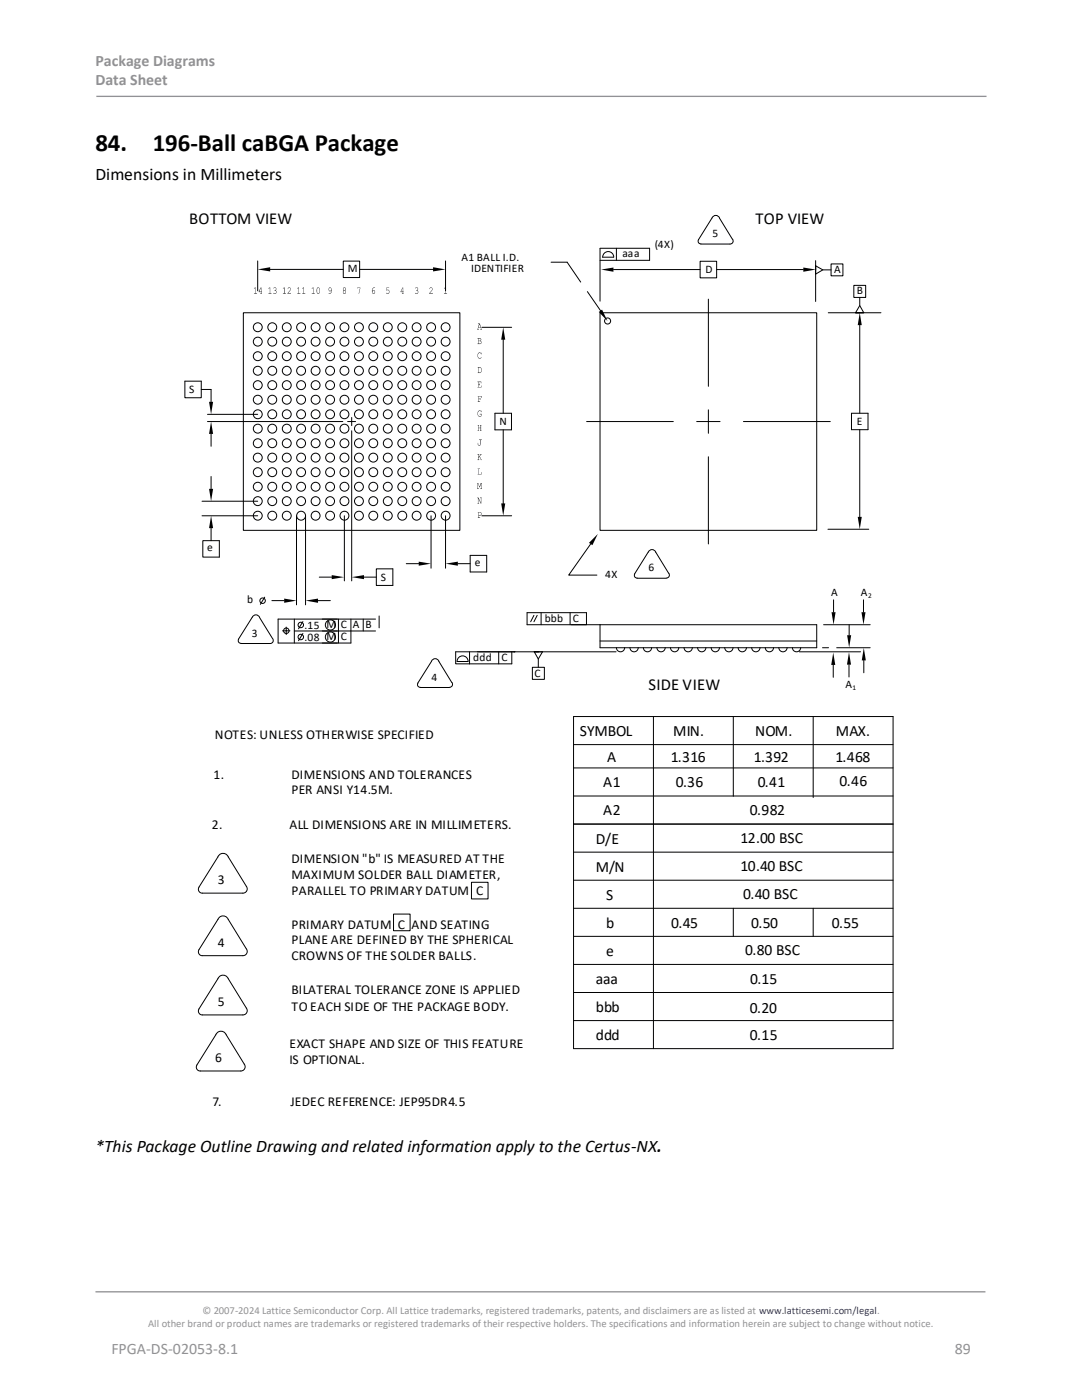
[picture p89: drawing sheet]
<svg xmlns="http://www.w3.org/2000/svg" width="216mm" height="279mm" viewBox="0 0 216 279" stroke-linecap="round" stroke-linejoin="round" font-family="sans-serif">
<defs><g id="words">
<g font-size="5">
<text x="19" y="30.1">84.</text>
<text x="30.5" y="30.1">196-Ball caBGA Package</text>
</g>
<g font-size="3.5">
<text x="19" y="35.9">Dimensions in Millimeters</text>
<text x="19" y="229.9">*This Package Outline Drawing and related information apply to the Certus-NX.</text>
</g>
<g font-size="3.3">
<text x="37.8" y="44.8">BOTTOM VIEW</text>
<text x="150.8" y="44.8">TOP VIEW</text>
<text x="129.4" y="137.7">SIDE VIEW</text>
</g>
<g font-size="3.2" fill="#919195">
<text x="19" y="13.2">Package Diagrams</text>
<text x="19" y="17.1">Data Sheet</text>
<text x="22.2" y="270.2">FPGA-DS-02053-8.1</text>
<text x="190.5" y="270.2">89</text>
</g>
<g font-size="3.1">
<text x="115.7" y="146.8">SYMBOL</text>
<text x="134.3" y="146.8">MIN.</text>
<text x="150.7" y="146.8">NOM.</text>
<text x="166.8" y="146.8">MAX.</text>
<text x="121.1" y="152.1">A</text>
<text x="133.8" y="152.1">1.316</text>
<text x="150.4" y="152.1">1.392</text>
<text x="166.7" y="152.1">1.468</text>
<text x="120.4" y="157.1">A1</text>
<text x="134.8" y="157.1">0.36</text>
<text x="151.2" y="157.1">0.41</text>
<text x="167.5" y="156.8">0.46</text>
<text x="120.4" y="162.7">A2</text>
<text x="149.6" y="162.6">0.982</text>
<text x="118.9" y="168.3">D/E</text>
<text x="118.9" y="174">M/N</text>
<text x="147.8" y="173.8">10.40 BSC</text>
<text x="147.8" y="168.2">12.00 BSC</text>
<text x="121" y="179.6">S</text>
<text x="148.3" y="179.4">0.40 BSC</text>
<text x="121" y="185.2">b</text>
<text x="133.9" y="185.2">0.45</text>
<text x="149.9" y="185.2">0.50</text>
<text x="166" y="185.2">0.55</text>
<text x="120.9" y="190.8">e</text>
<text x="148.7" y="190.6">0.80 BSC</text>
<text x="118.9" y="196.4">aaa</text>
<text x="149.7" y="196.4">0.15</text>
<text x="118.9" y="202">bbb</text>
<text x="149.6" y="202.2">0.20</text>
<text x="118.9" y="207.6">ddd</text>
<text x="149.6" y="207.6">0.15</text>
</g>
<g font-size="2.7">
<text x="42.9" y="147.4">NOTES: UNLESS OTHERWISE SPECIFIED</text>
<text x="42.6" y="155.5">1.</text>
<text x="58.2" y="155.5">DIMENSIONS AND TOLERANCES</text>
<text x="58.2" y="158.5">PER ANSI Y14.5M.</text>
<text x="42.3" y="165.4">2.</text>
<text x="57.8" y="165.4">ALL DIMENSIONS ARE IN MILLIMETERS.</text>
<text x="58.2" y="172.3">DIMENSION &quot;b&quot; IS MEASURED AT THE</text>
<text x="43.4" y="176.4">3</text>
<text x="58.2" y="178.6">PARALLEL TO PRIMARY DATUM C</text>
<text x="58.2" y="175.4">MAXIMUM SOLDER BALL DIAMETER,</text>
<text x="58.2" y="185.4">PRIMARY DATUM C AND SEATING</text>
<text x="43.5" y="188.9">4</text>
<text x="58.2" y="188.5">PLANE ARE DEFINED BY THE SPHERICAL</text>
<text x="58.2" y="191.6">CROWNS OF THE SOLDER BALLS.</text>
<text x="43.4" y="200.8">5</text>
<text x="58.2" y="198.4">BILATERAL TOLERANCE ZONE IS APPLIED</text>
<text x="58.2" y="201.7">TO EACH SIDE OF THE PACKAGE BODY.</text>
<text x="57.8" y="209.2">EXACT SHAPE AND SIZE OF THIS FEATURE</text>
<text x="42.9" y="212">6</text>
<text x="57.8" y="212.4">IS OPTIONAL.</text>
<text x="42.4" y="220.8">7.</text>
<text x="58" y="220.7">JEDEC REFERENCE: JEP95DR4.5</text>
</g>
<g font-size="2.3">
<text x="142.1" y="47.3">5</text>
<text x="92.1" y="52">A1 BALL I.D.</text>
<text x="124.2" y="51.2">aaa</text>
<text x="130.7" y="49.6">(4X)</text>
<text x="69.4" y="54.2">M</text>
<text x="94" y="54.3">IDENTIFIER</text>
<text x="140.7" y="54.4">D</text>
<text x="166.4" y="54.4">A</text>
<text x="171" y="58.7">B</text>
<text x="37.7" y="78.4">S</text>
<text x="99.7" y="84.7">N</text>
<text x="171" y="84.8">E</text>
<text x="41.3" y="110">e</text>
<text x="94.8" y="113">e</text>
<text x="76" y="115.9">S</text>
<text x="120.7" y="115.3">4X</text>
<text x="129.4" y="114">6</text>
<text x="165.8" y="119">A</text>
<text x="171.8" y="119">A</text>
<text x="49.3" y="120.4">b</text>
<text x="60.7" y="125.5">.15 M</text>
<text x="68" y="125.4">C</text>
<text x="70.4" y="125.4">A</text>
<text x="72.9" y="125.4">B</text>
<text x="108.7" y="124.2">bbb</text>
<text x="114.3" y="124.1">C</text>
<text x="50.3" y="127.1">3</text>
<text x="60.7" y="127.9">.08 M</text>
<text x="68" y="127.7">C</text>
<text x="100.1" y="132">C</text>
<text x="86.1" y="135.9">4</text>
<text x="94.4" y="132">ddd</text>
<text x="106.7" y="135.1">C</text>
<text x="168.7" y="137.4">A</text>
</g>
<g font-size="2.1" fill="#919195">
<text x="40.4" y="262.3">© 2007-2024 Lattice Semiconductor Corp. All Lattice trademarks, registered trademarks, patents, and disclaimers are as listed at www.latticesemi.com/legal.</text>
<text x="29.6" y="264.9">All other brand or product names are trademarks or registered trademarks of their respective holders. The specifications and information herein are subject to change without notice.</text>
</g>
<g font-size="1.5">
<text x="173.2" y="119.3">2</text>
<text x="170.1" y="137.7">1</text>
</g>
</g></defs>
<path d="M19.2 19.2h177.6M19 257.8h177.6" fill="none" stroke="#919195" stroke-width=".26"/>
<g fill="none" stroke="#000" stroke-width=".2">
<path d="M51.4 52.1v5.9M53 53.8h15.5M68.5 52.1h3.3v3.3h-3.3zM71.8 53.8h15.5M88.9 52.1v5.9M110 52.3h3.2l2.7 4M117.2 58.2l2.7 4M119.7 49.5h9.9v2.5h-9.9M119.7 49.6v10.5M120.2 51.3h2.2M120.3 51.3a1.1 1.1 0 0 1 1.1-1.1 1.1 1.1 0 0 1 1.1 1.1M122.4 53.8h17.3"/>
<path d="M123 49.5v2.5M139.7 52.1h3.3v3.4h-3.3zM141.3 59.7v17.4M142.2 43.3l.6-.3 .6 .3 2.8 4.4a.61 .61 0 0 1 0 .7 .61 .61 0 0 1-.5 .3h-5.8l-.5-.3v-.5zM143 53.8h17.3M162.7 53l1.5 .9M162.7 52v8.2M165.8 52.7h2.4v2.3h-2.4zM165.8 53.9h-1.6l-1.5 .8v-1.7v.9M170.4 57h2.3v2.4h-2.3zM171.6 59.4v1.6l.8 1.4M36.9 76.1h3.3v3.3h-3.3z"/>
<path d="M40.2 77.7h1.9v2.5M48.6 62.4h43.2v43.4h-43.2zM96.2 65.3h5.9M100.4 66.9v15.6M119.7 62.4h43.3v43.4h-43.3zM165.3 62.4h10.5M171.6 61l-.9 1.4h.9M171.6 64.9v17.6M41.4 84.1h27M41.4 82.7h10M42.1 86.6v2.5M42.1 95.1v2.5"/>
<path d="M69.4 84.1h1.6M70.2 83.3v1.6M70.2 86v29.9M98.8 82.5h3.3v3.3h-3.3zM100.4 85.8v15.6M117.1 84.1h17.2M139 84.1h4.7M141.3 81.8v4.7M141.3 91.2v17.4M148.3 84.1h17.4M169.9 82.5h3.3v3.3h-3.3zM171.6 85.8v17.4"/>
<path d="M40.3 102.9h11.1M40.3 100h11.1M40.5 107.9h3.3v3.3h-3.3zM42.1 105.4v2.5M52.8 119.2l-.9 1.4M54.2 119.9h2.5M59.2 102.9v17.8M61 102.9v17.8M63.5 119.9h2.4M63.7 115.2h2.5M68.7 102.9v13M72.6 115.2h2.5"/>
<path d="M75.1 113.5h3.3v3.3h-3.3zM81.1 112.5h2.5M86 102.9v10.5M88.9 102.9v10.5M91.4 112.5h2.4M93.8 110.8h3.3v3.3h-3.3zM96.2 102.9h5.9M117.9 108.6l-4.4 6.2h5.6M133.4 114.4a.61 .61 0 0 1 .1 .6 .61 .61 0 0 1-.6 .4h-5.8l-.5-.3 .1-.6 2.6-4.3a.81 .81 0 0 1 .8-.5 .81 .81 0 0 1 .7 .5l2.6 4.2M165.2 105.6h8.2M166.3 119.7v2.5M172.3 119.7v2.5"/>
<path d="M47.6 127.6v.5l.3 .3h6M50.3 123.2l-2.7 4.4M50.3 123.2a.79 .79 0 0 1 .8-.5 .79 .79 0 0 1 .7 .5M51.8 123.2l2.6 4.2M54.4 127.4a.61 .61 0 0 1 .1 .7 .61 .61 0 0 1-.6 .3M56.4 125.9h.7v.7M57.1 125.1v.8h.8M58.7 125.9h8.6zM58.7 123.6v4.7M60.4 126.4l-.8 1.5M60.4 124.1l-.8 1.4M64.3 125.9h10.6z"/>
<path d="M67.5 123.6v4.7M70 123.6v4.7h-14.5v-4.7h19.4M72.5 123.6v2.3M75.7 122.9v2.4M87.6 132l2.5 4.2M87.6 132a.79 .79 0 0 0-.8-.5 .79 .79 0 0 0-.7 .5l-2.7 4.3M90.2 136.2a.61 .61 0 0 1 0 .6 .61 .61 0 0 1-.5 .4h-5.8l-.5-.3v-.6M93.4 132a1.1 1.1 0 0 0-1.1-1.1 1.1 1.1 0 0 0-1.1 1.1h2.2M93.7 130.1v2.4M99.5 130.1v2.4M102.1 130.1v2.4h-8.4M105.2 122.3h11.8v2.4h-11.8z"/>
<path d="M106.2 133.2h2.4v2.4h-2.4zM106.5 122.8l-.6 1.3M106.6 130.1l.8 1.4M107.2 122.8l-.7 1.3M107.5 130.1h-.9h1.7l-.9 1.4v1.7M108 122.3v2.4M113.8 122.3v2.4M114 124.7h49v4.6h-43.3v-4.6M119.7 127.9h43.3M122.9 130.1h-32v2.4h2.8M123 129.3a.82 .82 0 0 0 .8 .8 .82 .82 0 0 0 .8-.8M125.7 129.3a.82 .82 0 0 0 .8 .8 .82 .82 0 0 0 .9-.8"/>
<path d="M128.4 129.3a.82 .82 0 0 0 .8 .8 .82 .82 0 0 0 .8-.8M131.1 129.3a.82 .82 0 0 0 .8 .8 .82 .82 0 0 0 .8-.8M133.8 129.3a.82 .82 0 0 0 .8 .8 .82 .82 0 0 0 .8-.8M136.5 129.3a.82 .82 0 0 0 .8 .8 .82 .82 0 0 0 .8-.8M139.2 129.3a.82 .82 0 0 0 .8 .8 .82 .82 0 0 0 .9-.8M141.9 129.3a.82 .82 0 0 0 .8 .8 .82 .82 0 0 0 .9-.8M144.6 129.3a.82 .82 0 0 0 .8 .8 .82 .82 0 0 0 .9-.8M147.3 129.3a.82 .82 0 0 0 .8 .8 .82 .82 0 0 0 .8-.8M150 129.3a.82 .82 0 0 0 .8 .8 .82 .82 0 0 0 .8-.8M152.7 129.3a.82 .82 0 0 0 .8 .8 .82 .82 0 0 0 .9-.8M155.4 129.3a.82 .82 0 0 0 .8 .8 .82 .82 0 0 0 .9-.8M158.1 129.3a.82 .82 0 0 0 .8 .8 .82 .82 0 0 0 .9-.8"/>
<path d="M159.5 130.1h12.2M164.1 129.3h1.2M164.3 124.7h9.3M166.3 132.7v2.5M166.9 129.3h6.7M169.4 132.6v2.5M169.4 124.7v2.1M172.4 131.8v2.5M114.4 143h63.8v66.3h-63.8zM114.4 158.9h63.8M114.4 153.3h63.8M114.4 148.6h63.8"/>
<path d="M130.4 143v66.3M146.3 143v15.9M162.3 143v16.2M43.8 170.5a1.11 1.11 0 0 1 1.7 .5l3.8 6a.84 .84 0 0 1-.8 1.2h-8.4a.78 .78 0 0 1-.4-1.2zM94.1 176.1h3.3v3.3h-3.3zM114.4 164.5h63.8M114.4 175.7h63.8M114.4 170.1h63.8M43.5 195.3a1.11 1.11 0 0 1 1-.7 1.11 1.11 0 0 1 1 .7M43.5 195.3l-3.8 6.1a.78 .78 0 0 0 .7 1.1h8.1a.84 .84 0 0 0 .7-.4 .84 .84 0 0 0 0-.9l-3.7-5.9M43.8 183a1.11 1.11 0 0 1 1.7 .5l3.8 6a.84 .84 0 0 1-.8 1.2h-8.4a.78 .78 0 0 1-.4-1.2zM78.5 182.4h3.3v3.3h-3.3z"/>
<path d="M114.4 198.1h63.8M114.4 192.5h63.8M114.4 186.9h63.8M114.4 181.3h63.8M146.3 181.3v5.6M162.3 181.3v5.6M43.4 206a1.1 1.1 0 0 1 1.7 .5l3.7 6a.84 .84 0 0 1-.8 1.2h-8.3a.78 .78 0 0 1-.4-1.2zM114.4 203.7h63.8"/>
<circle cx="51.4" cy="76.9" r=".89"/>
<circle cx="51.4" cy="71.1" r=".89"/>
<circle cx="51.4" cy="68.2" r=".89"/>
<circle cx="51.4" cy="74" r=".89"/>
<circle cx="51.4" cy="65.3" r=".89"/>
<circle cx="51.4" cy="79.8" r=".89"/>
<circle cx="54.3" cy="71.1" r=".89"/>
<circle cx="54.3" cy="68.2" r=".89"/>
<circle cx="54.3" cy="74" r=".89"/>
<circle cx="54.3" cy="65.3" r=".89"/>
<circle cx="54.3" cy="76.9" r=".89"/>
<circle cx="54.3" cy="79.8" r=".89"/>
<circle cx="57.2" cy="71.1" r=".89"/>
<circle cx="57.2" cy="68.2" r=".89"/>
<circle cx="57.2" cy="76.9" r=".89"/>
<circle cx="57.2" cy="74" r=".89"/>
<circle cx="57.2" cy="65.3" r=".89"/>
<circle cx="57.2" cy="79.8" r=".89"/>
<circle cx="60.1" cy="74" r=".89"/>
<circle cx="60.1" cy="71.1" r=".89"/>
<circle cx="60.1" cy="76.9" r=".89"/>
<circle cx="60.1" cy="65.3" r=".89"/>
<circle cx="60.1" cy="68.2" r=".89"/>
<circle cx="60.1" cy="79.8" r=".89"/>
<circle cx="63" cy="65.3" r=".89"/>
<circle cx="63" cy="76.9" r=".89"/>
<circle cx="63" cy="74" r=".89"/>
<circle cx="63" cy="68.2" r=".89"/>
<circle cx="63" cy="71.1" r=".89"/>
<circle cx="63" cy="79.8" r=".89"/>
<circle cx="65.9" cy="76.9" r=".89"/>
<circle cx="65.9" cy="74" r=".89"/>
<circle cx="65.9" cy="68.2" r=".89"/>
<circle cx="65.9" cy="65.3" r=".89"/>
<circle cx="65.9" cy="71.1" r=".89"/>
<circle cx="65.9" cy="79.8" r=".89"/>
<circle cx="68.7" cy="74" r=".89"/>
<circle cx="68.7" cy="68.2" r=".89"/>
<circle cx="68.7" cy="76.9" r=".89"/>
<circle cx="68.7" cy="65.3" r=".89"/>
<circle cx="68.7" cy="71.1" r=".89"/>
<circle cx="68.7" cy="79.8" r=".89"/>
<circle cx="71.6" cy="76.9" r=".89"/>
<circle cx="71.6" cy="68.2" r=".89"/>
<circle cx="71.6" cy="71.1" r=".89"/>
<circle cx="71.6" cy="74" r=".89"/>
<circle cx="71.6" cy="65.3" r=".89"/>
<circle cx="71.6" cy="79.8" r=".89"/>
<circle cx="74.5" cy="74" r=".89"/>
<circle cx="74.5" cy="71.1" r=".89"/>
<circle cx="74.5" cy="65.3" r=".89"/>
<circle cx="74.5" cy="76.9" r=".89"/>
<circle cx="74.5" cy="68.2" r=".89"/>
<circle cx="74.5" cy="79.8" r=".89"/>
<circle cx="77.4" cy="71.1" r=".89"/>
<circle cx="77.4" cy="65.3" r=".89"/>
<circle cx="77.4" cy="76.9" r=".89"/>
<circle cx="77.4" cy="74" r=".89"/>
<circle cx="77.4" cy="68.2" r=".89"/>
<circle cx="77.4" cy="79.8" r=".89"/>
<circle cx="80.3" cy="68.2" r=".89"/>
<circle cx="80.3" cy="76.9" r=".89"/>
<circle cx="80.3" cy="74" r=".89"/>
<circle cx="80.3" cy="65.3" r=".89"/>
<circle cx="80.3" cy="71.1" r=".89"/>
<circle cx="80.3" cy="79.8" r=".89"/>
<circle cx="83.1" cy="71.1" r=".89"/>
<circle cx="83.1" cy="76.9" r=".89"/>
<circle cx="83.1" cy="74" r=".89"/>
<circle cx="83.1" cy="68.2" r=".89"/>
<circle cx="83.1" cy="65.3" r=".89"/>
<circle cx="83.1" cy="79.8" r=".89"/>
<circle cx="86" cy="76.9" r=".89"/>
<circle cx="86" cy="68.2" r=".89"/>
<circle cx="86" cy="74" r=".89"/>
<circle cx="86" cy="71.1" r=".89"/>
<circle cx="86" cy="65.3" r=".89"/>
<circle cx="86" cy="79.8" r=".89"/>
<circle cx="88.9" cy="76.9" r=".89"/>
<circle cx="88.9" cy="74" r=".89"/>
<circle cx="88.9" cy="65.3" r=".89"/>
<circle cx="88.9" cy="71.1" r=".89"/>
<circle cx="88.9" cy="68.2" r=".89"/>
<circle cx="88.9" cy="79.8" r=".89"/>
<circle cx="121.2" cy="64.1" r=".61"/>
<circle cx="51.4" cy="85.6" r=".89"/>
<circle cx="51.4" cy="94.2" r=".89"/>
<circle cx="51.4" cy="97.1" r=".89"/>
<circle cx="51.4" cy="82.7" r=".89"/>
<circle cx="51.4" cy="91.3" r=".89"/>
<circle cx="51.4" cy="88.5" r=".89"/>
<circle cx="54.3" cy="85.6" r=".89"/>
<circle cx="54.3" cy="97.1" r=".89"/>
<circle cx="54.3" cy="94.2" r=".89"/>
<circle cx="54.3" cy="82.7" r=".89"/>
<circle cx="54.3" cy="91.3" r=".89"/>
<circle cx="54.3" cy="88.5" r=".89"/>
<circle cx="57.2" cy="85.6" r=".89"/>
<circle cx="57.2" cy="94.2" r=".89"/>
<circle cx="57.2" cy="97.1" r=".89"/>
<circle cx="57.2" cy="82.7" r=".89"/>
<circle cx="57.2" cy="91.3" r=".89"/>
<circle cx="57.2" cy="88.5" r=".89"/>
<circle cx="60.1" cy="85.6" r=".89"/>
<circle cx="60.1" cy="97.1" r=".89"/>
<circle cx="60.1" cy="94.2" r=".89"/>
<circle cx="60.1" cy="82.7" r=".89"/>
<circle cx="60.1" cy="88.5" r=".89"/>
<circle cx="60.1" cy="91.3" r=".89"/>
<circle cx="63" cy="85.6" r=".89"/>
<circle cx="63" cy="94.2" r=".89"/>
<circle cx="63" cy="97.1" r=".89"/>
<circle cx="63" cy="82.7" r=".89"/>
<circle cx="63" cy="88.5" r=".89"/>
<circle cx="63" cy="91.3" r=".89"/>
<circle cx="65.9" cy="85.6" r=".89"/>
<circle cx="65.9" cy="94.2" r=".89"/>
<circle cx="65.9" cy="97.1" r=".89"/>
<circle cx="65.9" cy="82.7" r=".89"/>
<circle cx="65.9" cy="91.3" r=".89"/>
<circle cx="65.9" cy="88.5" r=".89"/>
<circle cx="68.7" cy="85.6" r=".89"/>
<circle cx="68.7" cy="94.2" r=".89"/>
<circle cx="68.7" cy="97.1" r=".89"/>
<circle cx="68.7" cy="82.7" r=".89"/>
<circle cx="68.7" cy="91.3" r=".89"/>
<circle cx="68.7" cy="88.5" r=".89"/>
<circle cx="71.6" cy="85.5" r=".89"/>
<circle cx="71.6" cy="94.2" r=".89"/>
<circle cx="71.6" cy="97.1" r=".89"/>
<circle cx="71.6" cy="82.7" r=".89"/>
<circle cx="71.6" cy="88.5" r=".89"/>
<circle cx="71.6" cy="91.3" r=".89"/>
<circle cx="74.5" cy="85.5" r=".89"/>
<circle cx="74.5" cy="97.1" r=".89"/>
<circle cx="74.5" cy="94.2" r=".89"/>
<circle cx="74.5" cy="82.7" r=".89"/>
<circle cx="74.5" cy="91.3" r=".89"/>
<circle cx="74.5" cy="88.5" r=".89"/>
<circle cx="77.4" cy="85.5" r=".89"/>
<circle cx="77.4" cy="97.1" r=".89"/>
<circle cx="77.4" cy="94.2" r=".89"/>
<circle cx="77.4" cy="82.7" r=".89"/>
<circle cx="77.4" cy="91.3" r=".89"/>
<circle cx="77.4" cy="88.5" r=".89"/>
<circle cx="80.3" cy="85.5" r=".89"/>
<circle cx="80.3" cy="97.1" r=".89"/>
<circle cx="80.3" cy="94.2" r=".89"/>
<circle cx="80.3" cy="82.7" r=".89"/>
<circle cx="80.3" cy="88.5" r=".89"/>
<circle cx="80.3" cy="91.3" r=".89"/>
<circle cx="83.1" cy="85.5" r=".89"/>
<circle cx="83.1" cy="97.1" r=".89"/>
<circle cx="83.1" cy="94.2" r=".89"/>
<circle cx="83.1" cy="82.7" r=".89"/>
<circle cx="83.1" cy="91.3" r=".89"/>
<circle cx="83.1" cy="88.5" r=".89"/>
<circle cx="86" cy="85.5" r=".89"/>
<circle cx="86" cy="97.1" r=".89"/>
<circle cx="86" cy="94.2" r=".89"/>
<circle cx="86" cy="82.7" r=".89"/>
<circle cx="86" cy="88.5" r=".89"/>
<circle cx="86" cy="91.3" r=".89"/>
<circle cx="88.9" cy="85.5" r=".89"/>
<circle cx="88.9" cy="97.1" r=".89"/>
<circle cx="88.9" cy="94.2" r=".89"/>
<circle cx="88.9" cy="82.7" r=".89"/>
<circle cx="88.9" cy="88.5" r=".89"/>
<circle cx="88.9" cy="91.3" r=".89"/>
<circle cx="51.4" cy="100" r=".89"/>
<circle cx="51.4" cy="102.9" r=".89"/>
<circle cx="52.4" cy="119.9" r=".55"/>
<circle cx="54.3" cy="100" r=".89"/>
<circle cx="54.3" cy="102.9" r=".89"/>
<circle cx="57.2" cy="100" r=".89"/>
<circle cx="57.2" cy="102.9" r=".89"/>
<circle cx="60.1" cy="100" r=".89"/>
<circle cx="60.1" cy="102.9" r=".89"/>
<circle cx="63" cy="100" r=".89"/>
<circle cx="63" cy="102.9" r=".89"/>
<circle cx="65.9" cy="100" r=".89"/>
<circle cx="65.9" cy="102.9" r=".89"/>
<circle cx="68.7" cy="100" r=".89"/>
<circle cx="68.7" cy="102.9" r=".89"/>
<circle cx="71.6" cy="100" r=".89"/>
<circle cx="71.6" cy="102.9" r=".89"/>
<circle cx="74.5" cy="100" r=".89"/>
<circle cx="74.5" cy="102.9" r=".89"/>
<circle cx="77.4" cy="100" r=".89"/>
<circle cx="77.4" cy="102.9" r=".89"/>
<circle cx="80.3" cy="100" r=".89"/>
<circle cx="80.3" cy="102.9" r=".89"/>
<circle cx="83.1" cy="100" r=".89"/>
<circle cx="83.1" cy="102.9" r=".89"/>
<circle cx="86" cy="100" r=".89"/>
<circle cx="86" cy="102.9" r=".89"/>
<circle cx="88.9" cy="100" r=".89"/>
<circle cx="88.9" cy="102.9" r=".89"/>
<circle cx="57.1" cy="125.9" r=".55"/>
<circle cx="60" cy="127.1" r=".55"/>
<circle cx="60" cy="124.7" r=".55"/>
<circle cx="65.9" cy="124.7" r="1.01"/>
<circle cx="65.9" cy="127.1" r="1.01"/>
</g>
<g fill="#000">
<path d="M51.4 53.8l2.5-.5v.9zM86.4 53.3l2.5 .5-2.5 .4zM119.9 53.8l2.5-.4v.8zM160.3 53.4l2.5 .4-2.5 .4zM100.4 65.3l.4 2.5h-.8zM119.5 62.3l.6-.5 1.1 2.3zM171.6 62.4l.4 2.5h-.9zM42.1 84.1l.4 2.5h-.8zM41.7 97.6h.8l-.4 2.4zM41.7 80.2h.8l-.4 2.5zM42.1 102.9l.4 2.5h-.8zM66.2 114.8l2.5 .4-2.5 .4z"/>
<path d="M70.2 115.2l2.4-.4v.8zM83.6 112.1l2.4 .4-2.4 .4zM88.9 112.5l2.5-.4v.8zM100 100.5h.8l-.4 2.4zM119.3 106.6l-1.1 2.2-.7-.5zM171.1 103.2h.9l-.4 2.4zM56.7 119.5l2.5 .4-2.5 .4zM61 119.9l2.5-.4v.8zM166.3 130.2l.4 2.5h-.8zM165.9 122.2h.8l-.4 2.5zM169.4 130.1l.4 2.5h-.8zM169 126.8h.8l-.4 2.4z"/>
<path d="M171.9 122.2h.8l-.4 2.5zM172.4 129.3l.4 2.5h-.8z"/>
<path d="M50.7 57.5l.3-.1v1.1l.3 .1h-.6l.3-.1v-1z" fill-rule="evenodd"/>
<path d="M52.1 57.5l-.4 .7h.4zM52 57.4h.2v1.2h-.3l.2-.1v-.2h-.5z" fill-rule="evenodd"/>
<path d="M53.6 57.5l.3-.1v1.1l.3 .1h-.6l.2-.1v-1z" fill-rule="evenodd"/>
<path d="M54.6 57.4h.4l.2 .2-.2 .3 .2 .3-.1 .3-.3 .2-.3-.2h.5a.31 .31 0 0 0 .1-.3 .31 .31 0 0 0-.2-.2l-.1-.1h.2a.25 .25 0 0 0 0-.4 .25 .25 0 0 0-.4 .1z" fill-rule="evenodd"/>
<path d="M56.5 57.5l.3-.1v1.1l.2 .1h-.5l.2-.1v-1z" fill-rule="evenodd"/>
<path d="M57.5 57.4h.4l.1 .4-.5 .7h.5v.1h-.6l.6-.8-.2-.4-.4 .3z" fill-rule="evenodd"/>
<path d="M59.3 57.5l.4-.1v1.1l.2 .1h-.6l.3-.1v-1z" fill-rule="evenodd"/>
<path d="M60.3 57.5l.4-.1v1.1l.2 .1h-.6l.3-.1v-1z" fill-rule="evenodd"/>
<path d="M62.2 57.5l.4-.1v1.1l.2 .1h-.6l.3-.1v-1z" fill-rule="evenodd"/>
<path d="M63.4 57.5l-.1 .8 .3 .3 .1-.9-.1-.2zM63.4 57.4l.4 .2v.7a.3 .3 0 0 1-.3 .4 .3 .3 0 0 1-.3-.3v-.6z" fill-rule="evenodd"/>
<path d="M65.8 57.5l-.2 .3a.24 .24 0 0 0 .4 .2 .24 .24 0 0 0 .1-.3l-.1-.2zM65.7 57.4h.3l.2 .5-.1 .5-.3 .3-.2-.2 .2 .1 .2-.2 .1-.5-.2 .2h-.2l-.1-.5z" fill-rule="evenodd"/>
<path d="M68.6 58l-.1 .5h.4a.29 .29 0 0 0 0-.3 .29 .29 0 0 0-.3-.2zM68.5 57.7a.23 .23 0 0 0 .4 0 .23 .23 0 0 0-.4 0zM68.6 57.4h.2l.2 .2-.1 .4 .1 .4-.2 .3-.4-.2 .2-.5-.2-.2z" fill-rule="evenodd"/>
<path d="M71.3 57.4h.6l-.3 1.2 .2-1.1h-.4l-.1 .1z" fill-rule="evenodd"/>
<path d="M74.3 58.3a.3 .3 0 0 0 .6 0 .3 .3 0 0 0-.6 0zM74.5 57.4l.3 .1h-.3l-.2 .6 .4-.2 .1 .5a.32 .32 0 0 1-.3 .3 .32 .32 0 0 1-.3-.5v-.4z" fill-rule="evenodd"/>
<path d="M77.1 57.4h.5l-.4 .1v.4l.3-.1 .2 .3-.1 .4-.2 .2-.3-.3 .4 .2 .1-.5-.1-.2-.4 .1z" fill-rule="evenodd"/>
<path d="M80.3 57.5l-.3 .7h.4zM80.3 57.4h.1l.1 1.2h-.3l.2-.1v-.2h-.5z" fill-rule="evenodd"/>
<path d="M82.9 57.5l.3-.1 .2 .2-.1 .4 .2 .4-.4 .3-.3-.2 .2 .1 .4-.1-.1-.4-.2-.1 .1-.1a.24 .24 0 0 0 .1-.4 .24 .24 0 0 0-.3 0l-.1 .1z" fill-rule="evenodd"/>
<path d="M85.8 57.4h.4l.1 .3-.6 .8h.6v.1h-.6l.5-.7v-.3a.28 .28 0 0 0-.3-.2 .28 .28 0 0 0-.2 .3z" fill-rule="evenodd"/>
<path d="M88.6 57.5l.3-.1v1.1l.3 .1h-.6l.3-.1v-1z" fill-rule="evenodd"/>
<path d="M95.5 68.1v.5l.5-.1-.1-.4zM95.5 67.6v.4l.4-.1-.1-.3zM95.3 67.5l.7 .1v.3l-.1 .1 .2 .4-.2 .2h-.6h.1v-1z" fill-rule="evenodd"/>
<path d="M95.3 76.2h.7v.3v-.2h-.5v.4h.2l.1-.2v.4l-.1-.1h-.2v.5h.5l.1-.4v.4h-.8h.1v-1z" fill-rule="evenodd"/>
<path d="M95.5 73.4v1h.3l.2-.3v-.5l-.1-.2zM95.3 73.3h.6l.2 .3v.5l-.3 .3h-.5h.1z" fill-rule="evenodd"/>
<path d="M95.3 79.1h.8v.3l-.1-.3h-.5v.5l.3-.2v.4v-.1h-.3v.4l.3 .1h-.5l.2-.1v-1z" fill-rule="evenodd"/>
<path d="M95.7 64.7l-.2 .6h.4zM95.4 64.6h.3l.5 1.2h-.4l.2-.1-.1-.3h-.4l-.1 .3h.2l-.4 .1 .4-1.1z" fill-rule="evenodd"/>
<path d="M95.5 70.4h.6l-.1 .3-.3-.3-.3 .3v.5l.2 .2 .1 .1 .4-.2-.3 .3-.3-.1-.2-.3v-.5z" fill-rule="evenodd"/>
<path d="M95.3 90.6l.4 .1h-.2v.5l.4-.5-.1-.1h.3l-.4 .5 .4 .7-.5-.6-.1 .1v.4l.2 .1h-.4l.1-.1v-1z" fill-rule="evenodd"/>
<path d="M95.3 93.5h.5l-.2 .1v1h.4l.1-.4v.5h-.8l.2-.1v-1z" fill-rule="evenodd"/>
<path d="M95.2 96.4h.2l.3 .8 .2-.8h.3v1.2h-.4l.2-.1v-1l-.3 .7-.3-.7v1l.2 .1h-.4z" fill-rule="evenodd"/>
<path d="M95.3 84.8l.3 .1h-.1v.5h.4l-.1-.6h.3v1.2h-.3l.1-.1v-.5h-.4v.5l.1 .1h-.3l.1-.1z" fill-rule="evenodd"/>
<path d="M95.6 87.7l.6 .1h-.2v.8l-.3 .3-.4-.1 .1-.4 .1 .4h.2l.2-.1v-.9z" fill-rule="evenodd"/>
<path d="M95.5 82h.6l-.1 .3-.1-.2-.3-.1-.2 .3v.6l.2 .2 .4-.1v-.3l-.3-.1h.4l-.2 .5h-.3l-.3-.3v-.5z" fill-rule="evenodd"/>
<path d="M95.5 102.3v.5h.4l.1-.4zM95.3 102.2h.6l.2 .2-.1 .4-.5 .1v.4l.3 .1h-.5l.2-.1v-1z" fill-rule="evenodd"/>
<path d="M95.2 99.3h.3l.5 1.1v-1l-.2-.1h.3l-.1 1.2-.6-1.1v1h.2l-.3 .1 .1-1.1z" fill-rule="evenodd"/>
</g>
<use href="#words"/>
</svg>
